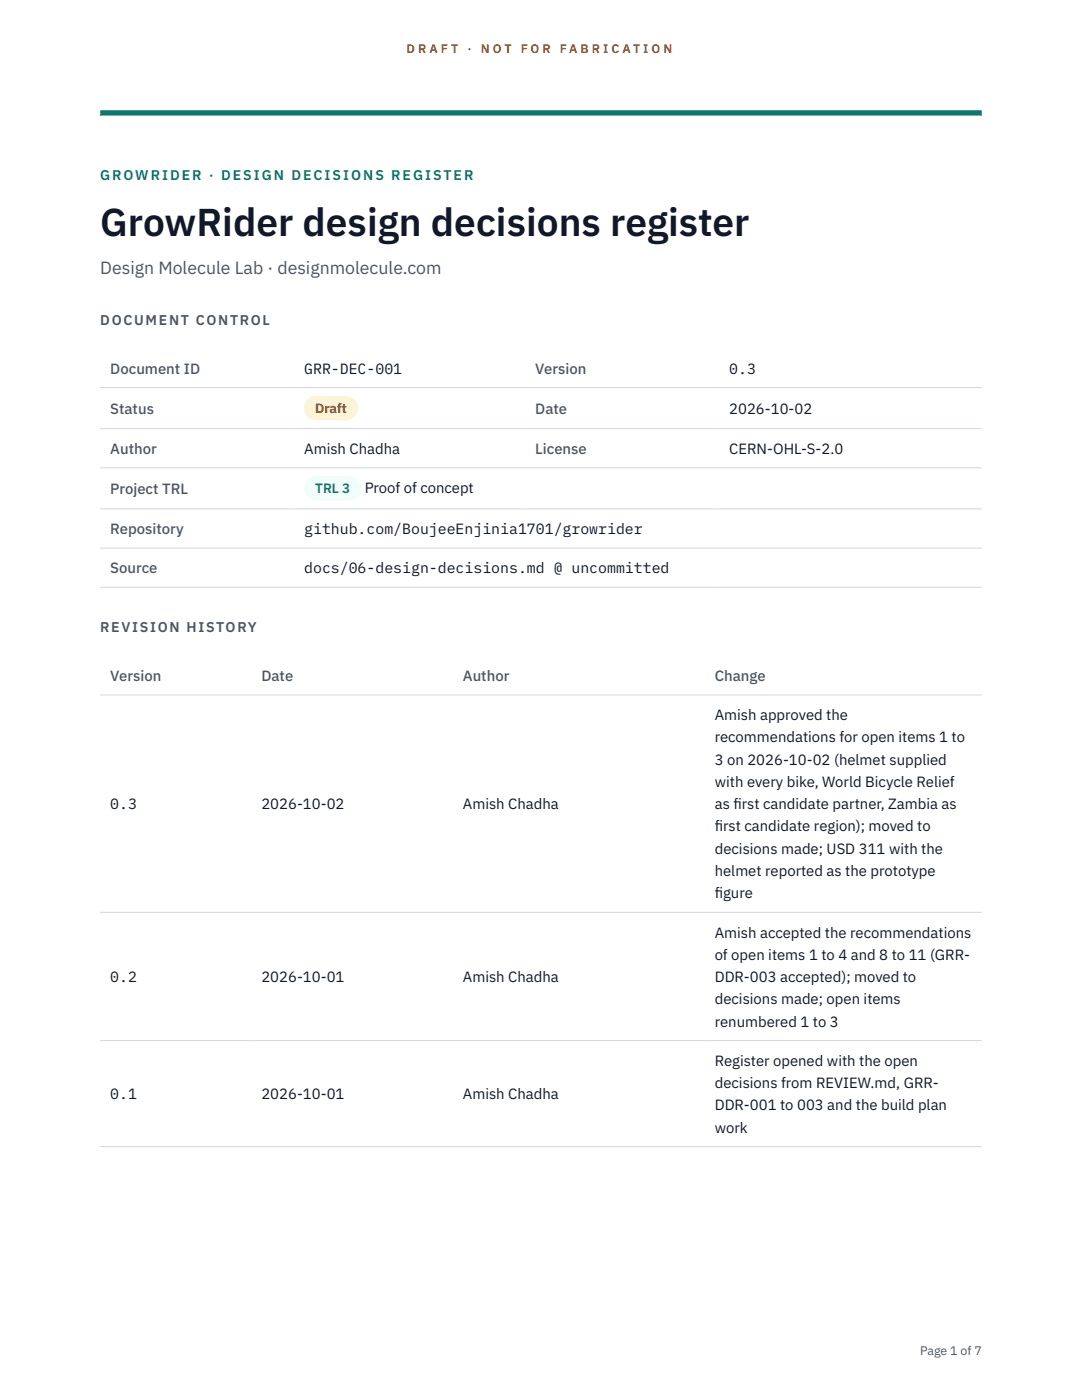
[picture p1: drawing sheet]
<svg xmlns="http://www.w3.org/2000/svg" width="216mm" height="279mm" viewBox="0 0 216 279" stroke-linecap="round" stroke-linejoin="round" font-family="sans-serif">
<defs><g id="words">
<text font-size="7.8" fill="#111827" x="20" y="47.1">GrowRider design decisions register</text>
<text font-size="3.5" fill="#4b5563" x="20" y="54.6">Design Molecule Lab · designmolecule.com</text>
<g font-size="3" fill="#4b5563">
<text x="22" y="74.5">Document ID</text>
<text x="106.8" y="74.5">Version</text>
<text x="22" y="82.6">Status</text>
<text x="106.8" y="82.6">Date</text>
<text x="22" y="90.6">Author</text>
<text x="106.8" y="90.6">License</text>
<text x="22" y="98.6">Project TRL</text>
<text x="22" y="106.6">Repository</text>
<text x="22" y="114.4">Source</text>
<text x="22" y="135.9">Version</text>
<text x="52.2" y="135.9">Date</text>
<text x="92.4" y="135.9">Author</text>
<text x="142.6" y="135.9">Change</text>
</g>
<g font-size="3" fill="#111827">
<text x="60.7" y="74.5">GRR-DEC-001</text>
<text x="145.5" y="74.5">0.3</text>
<text x="145.5" y="82.6">2026-10-02</text>
<text x="60.7" y="90.6">Amish Chadha</text>
<text x="145.5" y="90.6">CERN-OHL-S-2.0</text>
<text x="72.8" y="98.5">Proof of concept</text>
<text x="60.7" y="106.6">github.com/BoujeeEnjinia1701/growrider</text>
<text x="60.7" y="114.4">docs/06-design-decisions.md @ uncommitted</text>
<text x="142.6" y="143.7">Amish approved the</text>
<text x="142.6" y="148.2">recommendations for open items 1 to</text>
<text x="142.6" y="152.6">3 on 2026-10-02 (helmet supplied</text>
<text x="22" y="161.5">0.3</text>
<text x="52.2" y="161.5">2026-10-02</text>
<text x="92.4" y="161.5">Amish Chadha</text>
<text x="142.6" y="157.1">with every bike, World Bicycle Relief</text>
<text x="142.6" y="161.5">as f</text>
<text x="146.3" y="161.5">irst candidate partner, Zambia as</text>
<text x="142.6" y="165.9">f</text>
<text x="142.6" y="165.9">irst candidate region); moved to</text>
<text x="142.6" y="170.4">decisions made; USD 311 with the</text>
<text x="142.6" y="174.8">helmet reported as the prototype</text>
<text x="142.6" y="179.3">f</text>
<text x="142.6" y="179.3">igure</text>
<text x="142.6" y="187.1">Amish accepted the recommendations</text>
<text x="142.6" y="191.5">of open items 1 to 4 and 8 to 11 (GRR-</text>
<text x="22" y="196">0.2</text>
<text x="52.2" y="196">2026-10-01</text>
<text x="92.4" y="196">Amish Chadha</text>
<text x="142.6" y="196">DDR-003 accepted); moved to</text>
<text x="142.6" y="200.4">decisions made; open items</text>
<text x="142.6" y="204.9">renumbered 1 to 3</text>
<text x="142.6" y="212.7">Register opened with the open</text>
<text x="22" y="219.4">0.1</text>
<text x="52.2" y="219.4">2026-10-01</text>
<text x="92.4" y="219.4">Amish Chadha</text>
<text x="142.6" y="217.1">decisions from REVIEW.md, GRR-</text>
<text x="142.6" y="221.6">DDR-001 to 003 and the build plan</text>
<text x="142.6" y="226">work</text>
</g>
<text font-size="2.8" fill="#0f766e" x="20" y="36">GROWRIDER · DESIGN DECISIONS REGISTER</text>
<g font-size="2.8" fill="#4b5563">
<text x="20" y="64.8">DOCUMENT CONTROL</text>
<text x="20" y="126.2">REVISION HISTORY</text>
</g>
<text font-size="2.7" fill="#92400e" x="62.9" y="82.5">Draft</text>
<text font-size="2.7" fill="#0f766e" x="62.9" y="98.5">TRL 3</text>
<g font-size="2.5" fill="#b45309">
<text x="81.1" y="10.5">D R A F T</text>
<text x="93.3" y="10.5">·</text>
<text x="95.9" y="10.5">N O T</text>
<text x="103.9" y="10.5">F O R</text>
<text x="111.7" y="10.5">F A B R I C A T I O N</text>
</g>
<text font-size="2.5" fill="#4b5563" x="183.6" y="270.3">Page 1 of 7</text>
</g></defs>
<path d="M20 23.1h175.9zM20 22h175.9v1.1h-175.9z" fill-rule="evenodd" fill="#0f766e"/>
<path d="M20 77.3h175.9M20 85.5h175.9M20 93.4h175.9M20 101.6h175.9M20 109.4h175.9M20 117.2h175.9M20 138.7h175.9M20 182.1h175.9M20 207.7h175.9M20 228.8h175.9" fill="none" stroke="#d1d5db" stroke-width=".2"/>
<path d="M60.7 79h10.7v4.9h-10.7z" fill="#fef3c7"/>
<path d="M60.7 95.1h11.4v4.8h-11.4z" fill="#f0fdfa"/>
<use href="#words"/>
</svg>
